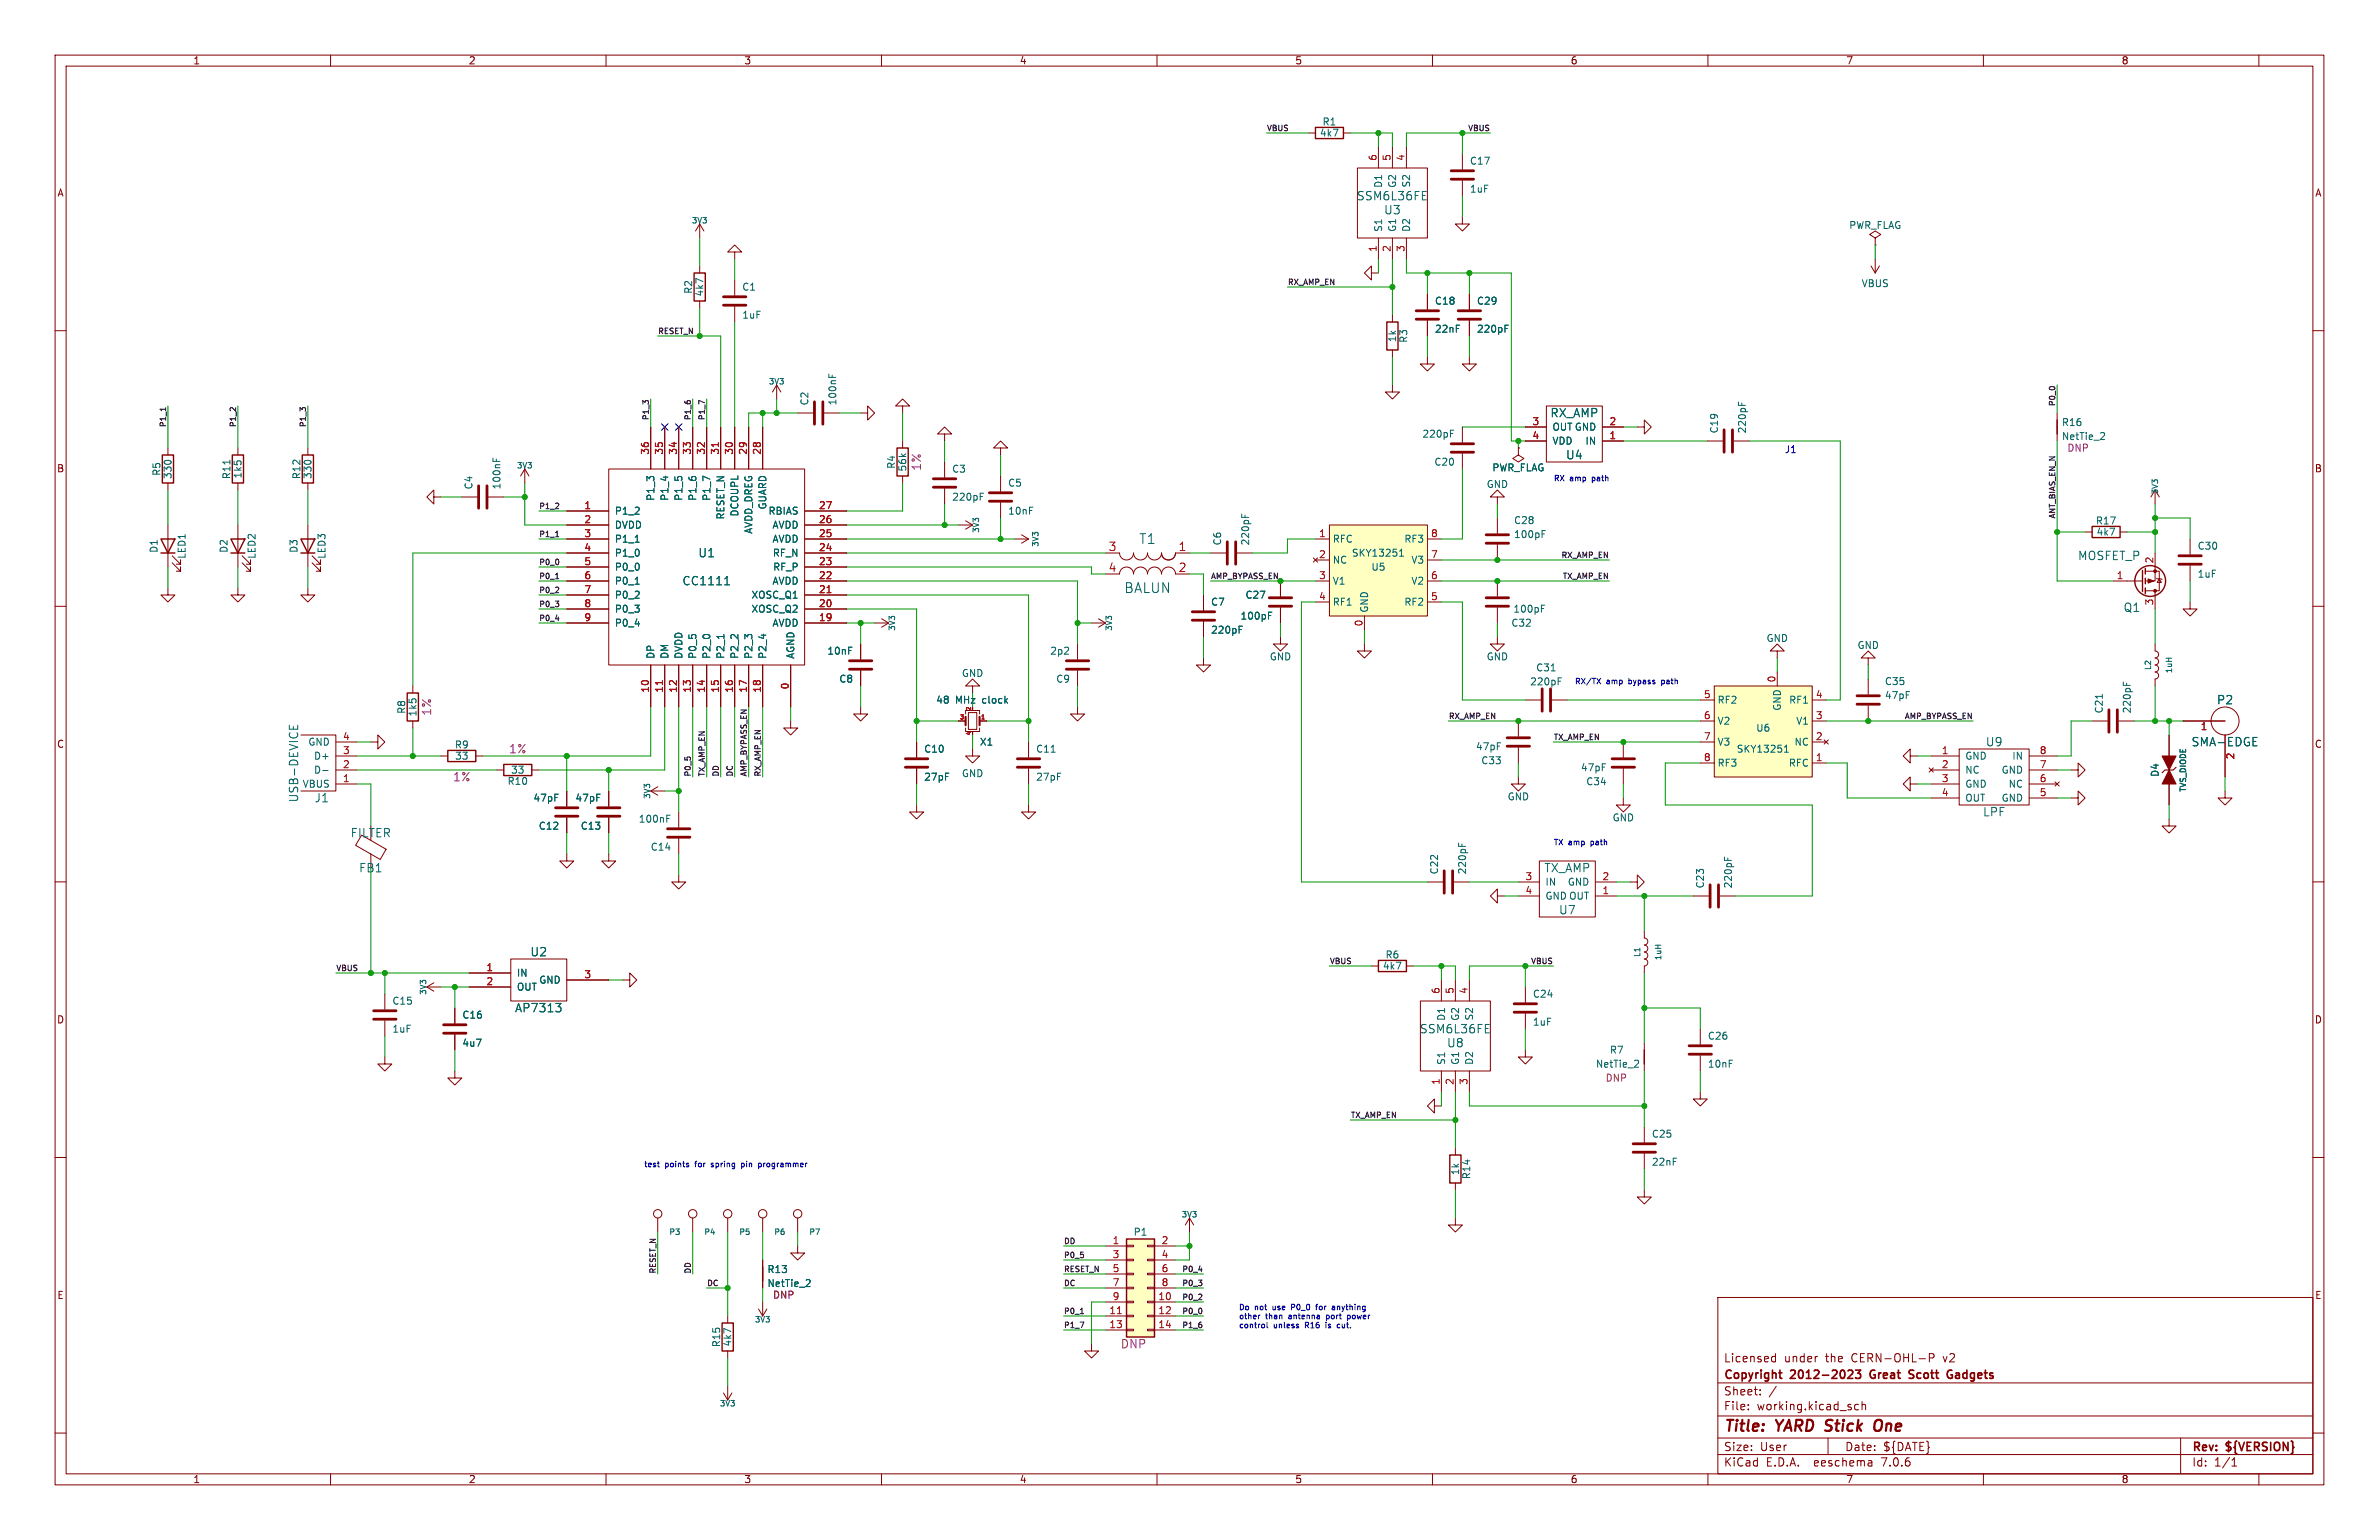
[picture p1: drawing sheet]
<svg xmlns="http://www.w3.org/2000/svg" width="432mm" height="279mm" viewBox="0 0 432 279" stroke-linecap="round" stroke-linejoin="round" font-family="sans-serif">
<defs><g id="words">
<g font-size="2.8" fill="#840000">
<text x="312.8" y="260.3">Title:</text>
<text x="322.5" y="260.3">YARD Stick</text>
<text x="341.9" y="260.3">One</text>
</g>
<g font-size="2.5" fill="#006464">
<text x="206.7" y="98.9">T1</text>
<text x="204" y="107.8">BALUN</text>
</g>
<g font-size="2.1" fill="#006464">
<text x="246.2" y="36.6">SSM6L36FE</text>
<text x="251.1" y="39.1">U3</text>
<text x="281.3" y="75.9">RX_AMP</text>
<text x="284.1" y="83.5">U4</text>
<text x="126.7" y="101.3">U1</text>
<text x="377.1" y="101.8">MOSFET_P</text>
<text x="123.8" y="106.4">CC1111</text>
<text x="385.4" y="111.2">Q1</text>
<text x="402.3" y="128">P2</text>
<text x="360.3" y="135.6">U9</text>
<text x="397.7" y="135.6">SMA-EDGE</text>
<text x="54.3" y="145.7" transform="rotate(-90 54.3 145.7)">USB-DEVICE</text>
<text x="57" y="145.8">J1</text>
<text x="359.8" y="148.3">LPF</text>
<text x="63.6" y="152.1">FILTER</text>
<text x="65.1" y="158.5">FB1</text>
<text x="280.2" y="158.5">TX_AMP</text>
<text x="282.9" y="166.1">U7</text>
<text x="96.2" y="173.7">U2</text>
<text x="93.4" y="183.9">AP7313</text>
<text x="257.6" y="187.7">SSM6L36FE</text>
<text x="262.6" y="190.2">U8</text>
</g>
<g font-size="2.1" fill="#840084">
<text x="167.4" y="85.5" transform="rotate(-90 167.4 85.5)">1%</text>
<text x="78.5" y="129.9" transform="rotate(-90 78.5 129.9)">1%</text>
<text x="92.3" y="136.9">1%</text>
<text x="82.1" y="142">1%</text>
<text x="203.3" y="244.8">DNP</text>
</g>
<g font-size="2.1" fill="#a90000">
<text x="201.1" y="100.1">3</text>
<text x="213.8" y="100.1">1</text>
<text x="201.1" y="103.9">4</text>
<text x="213.8" y="103.9">2</text>
</g>
<g font-size="2.1" fill="#840000">
<text x="312.8" y="250.6">Copyright</text>
<text x="312.8" y="247.4">Licensed</text>
<text x="323.8" y="247.4">under</text>
<text x="325.1" y="250.6">2012-2023</text>
<text x="331.4" y="247.4">the</text>
<text x="336.2" y="247.4">CERN-OHL-P</text>
<text x="340.1" y="250.6">Great</text>
<text x="347.8" y="250.6">Scott</text>
<text x="353" y="247.4">v2</text>
<text x="355.3" y="250.6">Gadgets</text>
<text x="312.8" y="256.1">File:</text>
<text x="312.8" y="253.4">Sheet:</text>
<text x="318.9" y="256.1">working.kicad_sch</text>
<text x="312.8" y="263.5">Size:</text>
<text x="319.5" y="263.5">User</text>
<text x="334.8" y="263.5">Date:</text>
<text x="341.8" y="263.5">${DATE}</text>
<text x="397.8" y="263.7">Rev:</text>
<text x="404.2" y="263.7">${VERSION}</text>
<text x="312.8" y="266.3">KiCad</text>
<text x="320.5" y="266.3">E.D.A.</text>
<text x="329.4" y="266.3">eeschema</text>
<text x="341.8" y="266.3">7.0.6</text>
<text x="397.8" y="266.3">Id:</text>
<text x="401.9" y="266.3">1/1</text>
</g>
<g font-size="1.8" fill="#840000">
<text x="35" y="11.9">1</text>
<text x="85" y="11.9">2</text>
<text x="135" y="11.9">3</text>
<text x="185" y="11.9">4</text>
<text x="235" y="11.9">5</text>
<text x="285" y="11.9">6</text>
<text x="335" y="11.9">7</text>
<text x="385" y="11.9">8</text>
<text x="10.3" y="35.9">A</text>
<text x="420.1" y="35.9">A</text>
<text x="10.3" y="85.9">B</text>
<text x="420.1" y="85.9">B</text>
<text x="10.3" y="135.9">C</text>
<text x="420.1" y="135.9">C</text>
<text x="10.3" y="185.9">D</text>
<text x="420.1" y="185.9">D</text>
<text x="10.3" y="235.9">E</text>
<text x="420.1" y="235.9">E</text>
<text x="35" y="269.3">1</text>
<text x="85" y="269.3">2</text>
<text x="135" y="269.3">3</text>
<text x="185" y="269.3">4</text>
<text x="235" y="269.3">5</text>
<text x="285" y="269.3">6</text>
<text x="335" y="269.3">7</text>
<text x="385" y="269.3">8</text>
</g>
<g font-size="1.8" fill="#006464">
<text x="240" y="23">R1</text>
<text x="239.5" y="25">4k7</text>
<text x="251.1" y="34.2" transform="rotate(-90 251.1 34.2)">D1</text>
<text x="253.6" y="34.2" transform="rotate(-90 253.6 34.2)">G2</text>
<text x="256.1" y="34.1" transform="rotate(-90 256.1 34.1)">S2</text>
<text x="266.7" y="30.1">C17</text>
<text x="266.7" y="35.2">1uF</text>
<text x="335.5" y="41.7">PWR_FLAG</text>
<text x="251.1" y="42.2" transform="rotate(-90 251.1 42.2)">S1</text>
<text x="253.6" y="42.2" transform="rotate(-90 253.6 42.2)">G1</text>
<text x="256.1" y="42.2" transform="rotate(-90 256.1 42.2)">D2</text>
<text x="125.8" y="53.4" transform="rotate(-90 125.8 53.4)">R2</text>
<text x="127.9" y="53.9" transform="rotate(-90 127.9 53.9)">4k7</text>
<text x="134.6" y="52.9">C1</text>
<text x="337.8" y="52.3">VBUS</text>
<text x="134.6" y="58">1uF</text>
<text x="260.4" y="55.5">C18</text>
<text x="268" y="55.5">C29</text>
<text x="253.6" y="62.2" transform="rotate(-90 253.6 62.2)">1k</text>
<text x="255.6" y="62.3" transform="rotate(-90 255.6 62.3)">R3</text>
<text x="260.4" y="60.6">22nF</text>
<text x="268" y="60.6">220pF</text>
<text x="146.9" y="73.7" transform="rotate(-90 146.9 73.7)">C2</text>
<text x="152" y="73.7" transform="rotate(-90 152 73.7)">100nF</text>
<text x="374.2" y="77.5">R16</text>
<text x="258.1" y="79.6">220pF</text>
<text x="281.7" y="78.3">OUT GND</text>
<text x="281.7" y="80.9">VDD</text>
<text x="287.7" y="80.9">IN</text>
<text x="312" y="78.7" transform="rotate(-90 312 78.7)">C19</text>
<text x="317.1" y="78.7" transform="rotate(-90 317.1 78.7)">220pF</text>
<text x="374.2" y="80">NetTie_2</text>
<text x="29.3" y="86.4" transform="rotate(-90 29.3 86.4)">R5</text>
<text x="31.3" y="87" transform="rotate(-90 31.3 87)">330</text>
<text x="42" y="87" transform="rotate(-90 42 87)">R11</text>
<text x="44" y="86.9" transform="rotate(-90 44 86.9)">1k5</text>
<text x="54.7" y="87" transform="rotate(-90 54.7 87)">R12</text>
<text x="56.7" y="87" transform="rotate(-90 56.7 87)">330</text>
<text x="86" y="88.9" transform="rotate(-90 86 88.9)">C4</text>
<text x="91" y="88.9" transform="rotate(-90 91 88.9)">100nF</text>
<text x="162.7" y="85.2" transform="rotate(-90 162.7 85.2)">R4</text>
<text x="164.7" y="85.6" transform="rotate(-90 164.7 85.6)">56k</text>
<text x="172.7" y="86">C3</text>
<text x="182.9" y="88.5">C5</text>
<text x="260.3" y="84.7">C20</text>
<text x="269.7" y="88.7">GND</text>
<text x="270.8" y="85.7">PWR_FLAG</text>
<text x="111.5" y="93.6">P1_2</text>
<text x="119" y="91" transform="rotate(-90 119 91)">P1_3</text>
<text x="121.5" y="91" transform="rotate(-90 121.5 91)">P1_4</text>
<text x="124.1" y="91" transform="rotate(-90 124.1 91)">P1_5</text>
<text x="126.6" y="91" transform="rotate(-90 126.6 91)">P1_6</text>
<text x="129.1" y="91" transform="rotate(-90 129.1 91)">P1_7</text>
<text x="131.7" y="94.4" transform="rotate(-90 131.7 94.4)">RESET_N</text>
<text x="134.2" y="93.8" transform="rotate(-90 134.2 93.8)">DCOUPL</text>
<text x="139.3" y="92.5" transform="rotate(-90 139.3 92.5)">GUARD</text>
<text x="139.4" y="93.6">RBIAS</text>
<text x="172.7" y="91">220pF</text>
<text x="182.9" y="93.6">10nF</text>
<text x="274.7" y="95.3">C28</text>
<text x="380.3" y="95.4">R17</text>
<text x="28.8" y="100.4" transform="rotate(-90 28.8 100.4)">D1</text>
<text x="33.9" y="101.5" transform="rotate(-90 33.9 101.5)">LED1</text>
<text x="41.5" y="100.4" transform="rotate(-90 41.5 100.4)">D2</text>
<text x="46.6" y="101.5" transform="rotate(-90 46.6 101.5)">LED2</text>
<text x="54.2" y="100.4" transform="rotate(-90 54.2 100.4)">D3</text>
<text x="59.3" y="101.5" transform="rotate(-90 59.3 101.5)">LED3</text>
<text x="111.5" y="96.1">DVDD</text>
<text x="111.5" y="98.7">P1_1</text>
<text x="111.5" y="101.2">P1_0</text>
<text x="136.8" y="97" transform="rotate(-90 136.8 97)">AVDD_DREG</text>
<text x="140.1" y="98.7">AVDD</text>
<text x="140.1" y="96.1">AVDD</text>
<text x="140.2" y="101.2">RF_N</text>
<text x="221.8" y="99.1" transform="rotate(-90 221.8 99.1)">C6</text>
<text x="226.9" y="99.1" transform="rotate(-90 226.9 99.1)">220pF</text>
<text x="241.8" y="98.7">RFC</text>
<text x="245.3" y="101.2">SKY13251</text>
<text x="254.8" y="98.7">RF3</text>
<text x="274.7" y="97.8">100pF</text>
<text x="380.4" y="97.4">4k7</text>
<text x="398.8" y="99.9">C30</text>
<text x="111.5" y="103.7">P0_0</text>
<text x="111.5" y="106.3">P0_1</text>
<text x="140.1" y="106.3">AVDD</text>
<text x="140.2" y="103.7">RF_P</text>
<text x="241.8" y="102.5">NC</text>
<text x="241.8" y="106.3">V1</text>
<text x="248.8" y="103.7">U5</text>
<text x="256.1" y="106.3">V2</text>
<text x="256.1" y="102.5">V3</text>
<text x="398.8" y="105">1uF</text>
<text x="111.5" y="108.8">P0_2</text>
<text x="111.5" y="111.4">P0_3</text>
<text x="111.5" y="113.9">P0_4</text>
<text x="136.3" y="111.4">XOSC_Q2</text>
<text x="136.3" y="108.8">XOSC_Q1</text>
<text x="140.1" y="113.9">AVDD</text>
<text x="219.7" y="110.1">C7</text>
<text x="225.1" y="112.6">100pF</text>
<text x="226" y="108.8">C27</text>
<text x="241.8" y="110.1">RF1</text>
<text x="248.5" y="111.3" transform="rotate(-90 248.5 111.3)">GND</text>
<text x="254.8" y="110.1">RF2</text>
<text x="274.2" y="113.9">C32</text>
<text x="274.6" y="111.4">100pF</text>
<text x="119" y="119.6" transform="rotate(-90 119 119.6)">DP</text>
<text x="121.5" y="119.6" transform="rotate(-90 121.5 119.6)">DM</text>
<text x="124.1" y="119.6" transform="rotate(-90 124.1 119.6)">DVDD</text>
<text x="126.6" y="119.6" transform="rotate(-90 126.6 119.6)">P0_5</text>
<text x="129.1" y="119.6" transform="rotate(-90 129.1 119.6)">P2_0</text>
<text x="131.7" y="119.6" transform="rotate(-90 131.7 119.6)">P2_1</text>
<text x="134.2" y="119.6" transform="rotate(-90 134.2 119.6)">P2_2</text>
<text x="136.8" y="119.6" transform="rotate(-90 136.8 119.6)">P2_3</text>
<text x="139.3" y="119.6" transform="rotate(-90 139.3 119.6)">P2_4</text>
<text x="144.4" y="119.6" transform="rotate(-90 144.4 119.6)">AGND</text>
<text x="150.1" y="119">10nF</text>
<text x="190.5" y="119">2p2</text>
<text x="219.7" y="115.2">220pF</text>
<text x="320.5" y="116.7">GND</text>
<text x="337.1" y="117.9">GND</text>
<text x="152.2" y="124.1">C8</text>
<text x="174.5" y="123">GND</text>
<text x="191.6" y="124.1">C9</text>
<text x="230.4" y="120">GND</text>
<text x="269.7" y="120">GND</text>
<text x="277.6" y="124.5">220pF</text>
<text x="278.7" y="122">C31</text>
<text x="342" y="124.5">C35</text>
<text x="73.8" y="129.6" transform="rotate(-90 73.8 129.6)">R8</text>
<text x="75.8" y="130.1" transform="rotate(-90 75.8 130.1)">1k5</text>
<text x="169.8" y="127.9">48</text>
<text x="173.4" y="127.9">MHz</text>
<text x="178.4" y="127.9">clock</text>
<text x="311.7" y="127.9">RF2</text>
<text x="311.7" y="131.7">V2</text>
<text x="323.4" y="129" transform="rotate(-90 323.4 129)">GND</text>
<text x="324.7" y="127.9">RF1</text>
<text x="325.9" y="131.7">V1</text>
<text x="342" y="127">47pF</text>
<text x="381.9" y="129.5" transform="rotate(-90 381.9 129.5)">C21</text>
<text x="386.9" y="129.5" transform="rotate(-90 386.9 129.5)">220pF</text>
<text x="55.9" y="135.5">GND</text>
<text x="82.5" y="136">R9</text>
<text x="167.6" y="136.8">C10</text>
<text x="177.8" y="135.5">X1</text>
<text x="188" y="136.8">C11</text>
<text x="267.8" y="136.3">47pF</text>
<text x="311.7" y="135.5">V3</text>
<text x="315.1" y="136.8">SKY13251</text>
<text x="318.7" y="132.9">U6</text>
<text x="325.6" y="135.5">NC</text>
<text x="54.8" y="143.1">VBUS</text>
<text x="56.9" y="140.6">D-</text>
<text x="56.9" y="138">D+</text>
<text x="82.5" y="138">33</text>
<text x="92" y="142.6">R10</text>
<text x="92.7" y="140.6">33</text>
<text x="167.6" y="141.8">27pF</text>
<text x="174.5" y="141.2">GND</text>
<text x="188" y="141.8">27pF</text>
<text x="268.8" y="138.9">C33</text>
<text x="286.8" y="140.1">47pF</text>
<text x="287.8" y="142.7">C34</text>
<text x="311.7" y="139.3">RF3</text>
<text x="324.6" y="139.3">RFC</text>
<text x="356.6" y="138">GND</text>
<text x="356.6" y="140.6">NC</text>
<text x="356.6" y="143.1">GND</text>
<text x="363.2" y="140.6">GND</text>
<text x="364.5" y="143.1">NC</text>
<text x="365.1" y="138">IN</text>
<text x="392" y="141" transform="rotate(-90 392 141)">D4</text>
<text x="96.7" y="145.6">47pF</text>
<text x="104.4" y="145.6">47pF</text>
<text x="115.8" y="149.5">100nF</text>
<text x="273.6" y="145.4">GND</text>
<text x="292.6" y="149.2">GND</text>
<text x="356.6" y="145.6">OUT</text>
<text x="363.2" y="145.6">GND</text>
<text x="97.7" y="150.7">C12</text>
<text x="105.3" y="150.7">C13</text>
<text x="118" y="154.5">C14</text>
<text x="261.2" y="158.7" transform="rotate(-90 261.2 158.7)">C22</text>
<text x="266.3" y="158.7" transform="rotate(-90 266.3 158.7)">220pF</text>
<text x="280.4" y="160.9">IN</text>
<text x="284.5" y="160.9">GND</text>
<text x="309.5" y="161.3" transform="rotate(-90 309.5 161.3)">C23</text>
<text x="314.6" y="161.3" transform="rotate(-90 314.6 161.3)">220pF</text>
<text x="280.4" y="163.4">GND OUT</text>
<text x="93.7" y="177.4">IN</text>
<text x="93.7" y="179.9">OUT</text>
<text x="97.8" y="178.7">GND</text>
<text x="250.9" y="176.1">4k7</text>
<text x="251.4" y="174.1">R6</text>
<text x="71.1" y="182.5">C15</text>
<text x="83.8" y="185">C16</text>
<text x="262.5" y="185.3" transform="rotate(-90 262.5 185.3)">D1</text>
<text x="265" y="185.3" transform="rotate(-90 265 185.3)">G2</text>
<text x="267.6" y="185.2" transform="rotate(-90 267.6 185.2)">S2</text>
<text x="278.1" y="181.2">C24</text>
<text x="71.1" y="187.6">1uF</text>
<text x="83.8" y="190.1">4u7</text>
<text x="278.1" y="186.3">1uF</text>
<text x="292.1" y="191.4">R7</text>
<text x="309.9" y="188.8">C26</text>
<text x="262.5" y="193.3" transform="rotate(-90 262.5 193.3)">S1</text>
<text x="265" y="193.3" transform="rotate(-90 265 193.3)">G1</text>
<text x="267.6" y="193.3" transform="rotate(-90 267.6 193.3)">D2</text>
<text x="289.6" y="193.9">NetTie_2</text>
<text x="309.9" y="193.9">10nF</text>
<text x="299.7" y="206.6">C25</text>
<text x="265" y="213.3" transform="rotate(-90 265 213.3)">1k</text>
<text x="267.1" y="214" transform="rotate(-90 267.1 214)">R14</text>
<text x="299.7" y="211.7">22nF</text>
<text x="205.7" y="224.4">P1</text>
<text x="139.2" y="233.7">NetTie_2</text>
<text x="139.2" y="231.2">R13</text>
<text x="130.9" y="244.5" transform="rotate(-90 130.9 244.5)">R15</text>
<text x="132.9" y="244.4" transform="rotate(-90 132.9 244.4)">4k7</text>
</g>
<g font-size="1.8" fill="#a90000">
<text x="249.9" y="29.3" transform="rotate(-90 249.9 29.3)">6</text>
<text x="252.5" y="29.3" transform="rotate(-90 252.5 29.3)">5</text>
<text x="255" y="29.3" transform="rotate(-90 255 29.3)">4</text>
<text x="249.9" y="45.8" transform="rotate(-90 249.9 45.8)">1</text>
<text x="252.5" y="45.8" transform="rotate(-90 252.5 45.8)">2</text>
<text x="255" y="45.8" transform="rotate(-90 255 45.8)">3</text>
<text x="278.1" y="77.2">3</text>
<text x="292" y="77.2">2</text>
<text x="117.9" y="82.6" transform="rotate(-90 117.9 82.6)">36</text>
<text x="120.4" y="82.6" transform="rotate(-90 120.4 82.6)">35</text>
<text x="122.9" y="82.6" transform="rotate(-90 122.9 82.6)">34</text>
<text x="125.5" y="82.6" transform="rotate(-90 125.5 82.6)">33</text>
<text x="128" y="82.6" transform="rotate(-90 128 82.6)">32</text>
<text x="130.6" y="82.6" transform="rotate(-90 130.6 82.6)">31</text>
<text x="133.1" y="82.6" transform="rotate(-90 133.1 82.6)">30</text>
<text x="135.6" y="82.6" transform="rotate(-90 135.6 82.6)">29</text>
<text x="138.2" y="82.6" transform="rotate(-90 138.2 82.6)">28</text>
<text x="278.1" y="79.8">4</text>
<text x="292" y="79.8">1</text>
<text x="106" y="92.5">1</text>
<text x="106" y="95">2</text>
<text x="148.5" y="95">26</text>
<text x="148.5" y="92.5">27</text>
<text x="106" y="97.5">3</text>
<text x="106" y="100.1">4</text>
<text x="148.5" y="100.1">24</text>
<text x="148.5" y="97.5">25</text>
<text x="239.3" y="97.5">1</text>
<text x="239.3" y="101.3">2</text>
<text x="259.6" y="101.3">7</text>
<text x="259.6" y="97.5">8</text>
<text x="106" y="102.6">5</text>
<text x="106" y="105.2">6</text>
<text x="106" y="107.7">7</text>
<text x="148.5" y="107.7">21</text>
<text x="148.5" y="105.2">22</text>
<text x="148.5" y="102.6">23</text>
<text x="239.3" y="105.2">3</text>
<text x="259.6" y="105.2">6</text>
<text x="384.1" y="105.2">1</text>
<text x="390.9" y="102.3" transform="rotate(-90 390.9 102.3)">2</text>
<text x="106" y="110.2">8</text>
<text x="106" y="112.8">9</text>
<text x="148.5" y="112.8">19</text>
<text x="148.5" y="110.2">20</text>
<text x="239.3" y="109">4</text>
<text x="247.4" y="113.7" transform="rotate(-90 247.4 113.7)">0</text>
<text x="259.6" y="109">5</text>
<text x="390.9" y="109.9" transform="rotate(-90 390.9 109.9)">3</text>
<text x="117.9" y="125.8" transform="rotate(-90 117.9 125.8)">10</text>
<text x="120.4" y="125.8" transform="rotate(-90 120.4 125.8)">11</text>
<text x="122.9" y="125.8" transform="rotate(-90 122.9 125.8)">12</text>
<text x="125.5" y="125.8" transform="rotate(-90 125.5 125.8)">13</text>
<text x="128" y="125.8" transform="rotate(-90 128 125.8)">14</text>
<text x="130.6" y="125.8" transform="rotate(-90 130.6 125.8)">15</text>
<text x="133.1" y="125.8" transform="rotate(-90 133.1 125.8)">16</text>
<text x="135.6" y="125.8" transform="rotate(-90 135.6 125.8)">17</text>
<text x="138.2" y="125.8" transform="rotate(-90 138.2 125.8)">18</text>
<text x="143.3" y="125.2" transform="rotate(-90 143.3 125.2)">0</text>
<text x="322.3" y="123.9" transform="rotate(-90 322.3 123.9)">0</text>
<text x="309.2" y="126.7">5</text>
<text x="309.2" y="130.6">6</text>
<text x="329.5" y="130.6">3</text>
<text x="329.5" y="126.7">4</text>
<text x="62.2" y="136.9">3</text>
<text x="62.2" y="134.4">4</text>
<text x="309.2" y="134.4">7</text>
<text x="329.5" y="134.4">2</text>
<text x="352.4" y="136.9">1</text>
<text x="370.1" y="136.9">8</text>
<text x="399.3" y="132.8">1</text>
<text x="405.8" y="137.9" transform="rotate(-90 405.8 137.9)">2</text>
<text x="62.2" y="142">1</text>
<text x="62.2" y="139.4">2</text>
<text x="309.2" y="138.2">8</text>
<text x="329.5" y="138.2">1</text>
<text x="352.4" y="139.4">2</text>
<text x="352.4" y="142">3</text>
<text x="370.1" y="142">6</text>
<text x="370.1" y="139.4">7</text>
<text x="352.4" y="144.5">4</text>
<text x="370.1" y="144.5">5</text>
<text x="276.8" y="159.8">3</text>
<text x="290.8" y="159.8">2</text>
<text x="276.8" y="162.3">4</text>
<text x="290.8" y="162.3">1</text>
<text x="88.2" y="176.3">1</text>
<text x="88.2" y="178.8">2</text>
<text x="106" y="177.5">3</text>
<text x="261.4" y="180.4" transform="rotate(-90 261.4 180.4)">6</text>
<text x="263.9" y="180.4" transform="rotate(-90 263.9 180.4)">5</text>
<text x="266.4" y="180.4" transform="rotate(-90 266.4 180.4)">4</text>
<text x="261.4" y="196.9" transform="rotate(-90 261.4 196.9)">1</text>
<text x="263.9" y="196.9" transform="rotate(-90 263.9 196.9)">2</text>
<text x="266.4" y="196.9" transform="rotate(-90 266.4 196.9)">3</text>
<text x="201.9" y="225.8">1</text>
<text x="210.7" y="225.8">2</text>
<text x="201.9" y="228.3">3</text>
<text x="201.9" y="230.9">5</text>
<text x="201.9" y="233.4">7</text>
<text x="210.7" y="228.3">4</text>
<text x="210.7" y="230.9">6</text>
<text x="210.7" y="233.4">8</text>
<text x="201.3" y="238.5">11</text>
<text x="201.9" y="236">9</text>
<text x="210.1" y="236">10</text>
<text x="210.1" y="238.5">12</text>
<text x="201.3" y="241">13</text>
<text x="210.1" y="241">14</text>
</g>
<text font-size="1.8" fill="#0000c2" x="323.8" y="82.3">J1</text>
<g font-size="1.8" fill="#840084">
<text x="375.2" y="82.1">DNP</text>
<text x="291.3" y="196.4">DNP</text>
<text x="140.2" y="235.8">DNP</text>
</g>
<g font-size="1.4" fill="#0f0f0f">
<text x="229.9" y="23.9">VBUS</text>
<text x="266.3" y="23.9">VBUS</text>
<text x="233.7" y="51.8">RX_AMP_EN</text>
<text x="119.4" y="60.7">RESET_N</text>
<text x="30.2" y="77.6" transform="rotate(-90 30.2 77.6)">P1_1</text>
<text x="42.9" y="77.6" transform="rotate(-90 42.9 77.6)">P1_2</text>
<text x="55.6" y="77.6" transform="rotate(-90 55.6 77.6)">P1_3</text>
<text x="117.8" y="76.4" transform="rotate(-90 117.8 76.4)">P1_3</text>
<text x="125.5" y="76.4" transform="rotate(-90 125.5 76.4)">P1_6</text>
<text x="128" y="76.4" transform="rotate(-90 128 76.4)">P1_7</text>
<text x="373.1" y="73.8" transform="rotate(-90 373.1 73.8)">P0_0</text>
<text x="97.8" y="92.4">P1_2</text>
<text x="373.1" y="94.2" transform="rotate(-90 373.1 94.2)">ANT_BIAS_EN_N</text>
<text x="97.8" y="97.5">P1_1</text>
<text x="283.3" y="101.3">RX_AMP_EN</text>
<text x="97.8" y="102.6">P0_0</text>
<text x="97.8" y="107.7">P0_2</text>
<text x="97.8" y="105.1">P0_1</text>
<text x="219.7" y="105.1">AMP_BYPASS_EN</text>
<text x="283.5" y="105.1">TX_AMP_EN</text>
<text x="97.8" y="110.2">P0_3</text>
<text x="97.8" y="112.8">P0_4</text>
<text x="262.9" y="130.5">RX_AMP_EN</text>
<text x="345.6" y="130.5">AMP_BYPASS_EN</text>
<text x="281.9" y="134.3">TX_AMP_EN</text>
<text x="125.5" y="141" transform="rotate(-90 125.5 141)">P0_5</text>
<text x="128" y="141" transform="rotate(-90 128 141)">TX_AMP_EN</text>
<text x="130.5" y="141" transform="rotate(-90 130.5 141)">DD</text>
<text x="133.1" y="141" transform="rotate(-90 133.1 141)">DC</text>
<text x="135.6" y="141" transform="rotate(-90 135.6 141)">AMP_BYPASS_EN</text>
<text x="138.2" y="141" transform="rotate(-90 138.2 141)">RX_AMP_EN</text>
<text x="61" y="176.3">VBUS</text>
<text x="241.3" y="175">VBUS</text>
<text x="277.8" y="175">VBUS</text>
<text x="245.1" y="202.9">TX_AMP_EN</text>
<text x="193" y="225.8">DD</text>
<text x="119.1" y="231.1" transform="rotate(-90 119.1 231.1)">RESET_N</text>
<text x="125.5" y="231.1" transform="rotate(-90 125.5 231.1)">DD</text>
<text x="128.3" y="233.4">DC</text>
<text x="193" y="233.4">DC</text>
<text x="193" y="230.9">RESET_N</text>
<text x="193" y="228.3">P0_5</text>
<text x="214.5" y="233.4">P0_3</text>
<text x="214.5" y="230.9">P0_4</text>
<text x="193" y="238.5">P0_1</text>
<text x="214.5" y="238.5">P0_0</text>
<text x="214.5" y="235.9">P0_2</text>
<text x="193" y="241">P1_7</text>
<text x="214.5" y="241">P1_6</text>
</g>
<g font-size="1.4" fill="#006464">
<text x="125.5" y="40.7">3V3</text>
<text x="139.4" y="70">3V3</text>
<text x="93.7" y="85.2">3V3</text>
<text x="391.9" y="89.8" transform="rotate(-90 391.9 89.8)">3V3</text>
<text x="177.9" y="96.8" transform="rotate(-90 177.9 96.8)">3V3</text>
<text x="188.7" y="99.3" transform="rotate(-90 188.7 99.3)">3V3</text>
<text x="162.7" y="114.6" transform="rotate(-90 162.7 114.6)">3V3</text>
<text x="202" y="114.6" transform="rotate(-90 202 114.6)">3V3</text>
<text x="390.6" y="121.7" transform="rotate(-90 390.6 121.7)">L2</text>
<text x="394.4" y="122.3" transform="rotate(-90 394.4 122.3)">1uH</text>
<text x="397" y="143.8" transform="rotate(-90 397 143.8)">TVS_DIODE</text>
<text x="118.2" y="145" transform="rotate(-90 118.2 145)">3V3</text>
<text x="297.9" y="173.7" transform="rotate(-90 297.9 173.7)">L1</text>
<text x="301.7" y="174.3" transform="rotate(-90 301.7 174.3)">1uH</text>
<text x="77.6" y="180.6" transform="rotate(-90 77.6 180.6)">3V3</text>
<text x="214.4" y="221.1">3V3</text>
<text x="121.4" y="224.3">P3</text>
<text x="127.7" y="224.3">P4</text>
<text x="134.1" y="224.3">P5</text>
<text x="140.4" y="224.3">P6</text>
<text x="146.8" y="224.3">P7</text>
<text x="136.9" y="240.1">3V3</text>
<text x="130.5" y="255.4">3V3</text>
</g>
<g font-size="1.4" fill="#0000c2">
<text x="281.9" y="87.4">RX</text>
<text x="285" y="87.4">amp</text>
<text x="289.2" y="87.4">path</text>
<text x="285.7" y="124.2">RX/TX</text>
<text x="291.5" y="124.2">amp</text>
<text x="295.8" y="124.2">bypass</text>
<text x="302" y="124.2">path</text>
<text x="281.9" y="153.4">TX amp</text>
<text x="288.9" y="153.4">path</text>
<text x="116.8" y="211.8">test</text>
<text x="120.7" y="211.8">points</text>
<text x="126.4" y="211.8">for</text>
<text x="129.6" y="211.8">spring</text>
<text x="135.3" y="211.8">pin</text>
<text x="138.6" y="211.8">programmer</text>
<text x="224.8" y="237.8">Do</text>
<text x="224.8" y="239.4">other</text>
<text x="227.8" y="237.8">not</text>
<text x="229.7" y="239.4">than</text>
<text x="231.2" y="237.8">use</text>
<text x="234.1" y="239.4">antenna</text>
<text x="234.8" y="237.8">P0_0</text>
<text x="239.6" y="237.8">for</text>
<text x="241.2" y="239.4">port</text>
<text x="242.8" y="237.8">anything</text>
<text x="245.3" y="239.4">power</text>
<text x="224.8" y="241.1">control</text>
<text x="231.2" y="241.1">unless</text>
<text x="237.1" y="241.1">R16</text>
<text x="241.1" y="241.1">is</text>
<text x="243.4" y="241.1">cut.</text>
</g>
<g font-size="1.1" fill="#a90000">
<text x="174.1" y="130.6">3</text>
<text x="176.3" y="129.1" transform="rotate(-90 176.3 129.1)">2</text>
<text x="177.9" y="130.6">1</text>
<text x="176.3" y="133.5" transform="rotate(-90 176.3 133.5)">4</text>
</g>
</g></defs>
<g fill="none" stroke="#840000" stroke-width=".18">
<path d="M10 10h411.8v259.4h-411.8zM12 12h407.8v255.4h-407.8zM60 10v2M110 10v2M160 10v2M210 10v2M260 10v2M310 10v2M360 10v2M410 10v2M237.5 24.1h1.3M243.8 24.1h1.3"/>
<path d="M246.4 30.5h12.7v12.7h-12.7zM250.2 26.7v3.8M252.7 26.7v3.8M255.3 26.7v3.8M265.4 39.4v1.2h1.3l-1.3 1.3-1.2-1.3h1.2M265.4 27.9v2.8M265.4 32.8v2.8M10 60h2M127 40.6v2.6M127 48.3v1.2M127 54.6v1.3M127 40.6l-.8 1.3"/>
<path d="M127 40.6l.8 1.3M133.3 45.7h1.3l-1.3-1.2-1.2 1.2h1.2v1.3M133.3 50.8v2.8M133.3 55.6v2.8M248.9 49.5v-1.2l-1.3 1.2 1.3 1.3v-1.3h1.3M250.2 43.2v3.8M252.7 43.2v3.8M252.7 57.2v1.2M255.3 43.2v3.8M259.1 53.3v2.8M259.1 58.2v2.8M266.7 53.3v2.8"/>
<path d="M266.7 58.2v2.8M339.6 48.3l.8 1.2M340.4 43.2l1-.7-1-.6-1.1 .6 1.1 .7v1.3M340.4 44.5h.1M340.4 47v2.5M341.1 48.3l-.7 1.2M419.8 60h2M118.1 77.5v7.6M120.6 77.5v7.6M123.2 77.5v7.6M125.7 77.5v7.6M128.3 77.5v7.6"/>
<path d="M130.8 77.5v7.6M133.3 77.5v7.6M135.9 77.5v7.6M138.4 77.5v7.6M141 69.9l-.8 1.2M141 69.9v2.5M141 69.9l.7 1.2M144.8 74.9h2.8M149.6 74.9h2.8M156.2 74.9h1.3v-1.2l1.2 1.2-1.2 1.3v-1.3M163.8 73.7h1.3l-1.3-1.3-1.2 1.3h1.2v1.2M171.4 78.7h1.3l-1.3-1.2-1.2 1.2h1.2v1.3"/>
<path d="M252.7 69.9v1.2h1.3l-1.3 1.3-1.2-1.3h1.2M252.7 63.5v1.3M259.1 64.8v1.2h1.2l-1.2 1.3-1.3-1.3h1.3M265.4 77.5v2.8M266.7 64.8v1.2h1.3l-1.3 1.3-1.3-1.3h1.3M276.9 77.5h3.8M280.7 73.7h10.1v10.1h-10.1zM290.8 77.5h3.8M297.2 77.5h1.2v-1.3l1.3 1.3-1.3 1.2v-1.2M373.4 74.9v5.1M30.5 81.3v1.3M30.5 87.6v1.3"/>
<path d="M30.5 95.3v7.6M43.2 81.3v1.3M43.2 87.6v1.3M43.2 95.3v7.6M55.9 81.3v1.3M55.9 87.6v1.3M55.9 95.3v7.6M78.7 90.2v-1.3l-1.2 1.3 1.2 1.2v-1.2h1.3M83.8 90.2h2.8M88.6 90.2h2.8M95.2 85.1l-.7 1.3M95.2 85.1v2.5"/>
<path d="M95.2 85.1l.8 1.3M102.9 95.3h7.6M102.9 97.8h7.6M102.9 92.7h7.6M110.5 85.1h35.5v35.6h-35.5zM146 95.3h7.7M146 97.8h7.7M146 92.7h7.7M163.8 80v1.3M163.8 86.4v1.2M171.4 83.8v2.8M171.4 88.6v2.8"/>
<path d="M174 95.3h2.5M175.3 94.5l1.2 .8M176.5 95.3l-1.2 .7M181.6 81.3h1.3l-1.3-1.3-1.3 1.3h1.3v1.3M181.6 86.4v2.8M181.6 91.2v2.8M184.1 97.8h2.6M185.4 97l1.3 .8M186.7 97.8l-1.3 .8M237.5 90.2h.1M238.8 97.8h2.5M241.3 95.3h17.8v16.5h-17.8z"/>
<path d="M246.4 97.8h.1M259.1 97.8h2.5M265.4 82.3v2.8M271.8 90.2h1.2l-1.2-1.3-1.3 1.3h1.3v1.2M271.8 94v2.8M271.8 98.8v2.8M275.6 81.3v1.3l1 .6-1 .6-1-.6 1-.6M275.6 81.3h.1M276.9 80h3.8M290.8 80h3.8M309.9 80h2.8M314.7 80h2.8"/>
<path d="M378.5 96.5h1.2M384.8 96.5h1.3M391.2 88.9v2.5M397.5 97.8v2.8M10 110h2M30.5 106.7v1.3h1.2l-1.2 1.2-1.3-1.2h1.3M31.2 102.1l1.6 1.5v-.7v.7h-.8M31.2 100.8l1.6 1.6v-.8v.8h-.8M43.2 106.7v1.3h1.2l-1.2 1.2-1.3-1.2h1.3M43.9 102.1l1.6 1.5v-.7v.7h-.8M43.9 100.8l1.6 1.6v-.8v.8h-.8M55.9 106.7v1.3h1.2l-1.2 1.2-1.3-1.2h1.3"/>
<path d="M56.6 102.1l1.6 1.5v-.7v.7h-.8M56.6 100.8l1.6 1.6v-.8v.8h-.8M102.9 113h7.6M102.9 100.3h7.6M102.9 105.4h7.6M102.9 110.5h7.6M102.9 108h7.6M102.9 102.9h7.6M146 113h7.7M146 100.3h7.7M146 105.4h7.7M146 110.5h7.7"/>
<path d="M146 108h7.7M146 102.9h7.7M156.2 116.8v2.8M158.7 113h2.6M160 112.3l1.3 .7M161.3 113l-1.3 .8M195.6 116.8v2.8M198.1 113h2.6M199.4 112.3l1.3 .7M200.7 100.3h2.5a1.27 1.27 0 0 0 1.3 1.3 1.27 1.27 0 0 0 1.2-1.3 1.27 1.27 0 0 0 1.3 1.3 1.27 1.27 0 0 0 1.3-1.3 1.27 1.27 0 0 0 1.2 1.3 1.27 1.27 0 0 0 1.3-1.3 1.27 1.27 0 0 0 1.3 1.3 1.27 1.27 0 0 0 1.3-1.3h2.5M200.7 104.1h2.5a1.27 1.27 0 0 1 1.3-1.2 1.27 1.27 0 0 1 1.2 1.2 1.27 1.27 0 0 1 1.3-1.2 1.27 1.27 0 0 1 1.3 1.2 1.27 1.27 0 0 1 1.2-1.2 1.27 1.27 0 0 1 1.3 1.2 1.27 1.27 0 0 1 1.3-1.2 1.27 1.27 0 0 1 1.3 1.2h2.5M200.7 113l-1.3 .8"/>
<path d="M218.4 119.4v1.3h1.3l-1.3 1.2-1.2-1.2h1.2M218.4 108v2.7M218.4 112.8v2.8M219.7 100.3h2.8M224.5 100.3h2.8M232.4 115.6v1.2h1.3l-1.3 1.3-1.3-1.3h1.3M232.4 105.4v2.8M232.4 110.2v2.8M238.4 101.2l.7 .8M238.8 105.4h2.5M238.8 101.6h2.5M238.8 109.2h2.5"/>
<path d="M239.1 101.2l-.7 .8M247.6 116.8v1.3h1.3l-1.3 1.3-1.2-1.3h1.2M247.6 111.8v2.5M259.1 105.4h2.5M259.1 101.6h2.5M259.1 109.2h2.5M271.8 115.6v1.2h1.2l-1.2 1.3-1.3-1.3h1.3M271.8 105.4v2.8M271.8 110.2v2.8M322.6 118.1h1.2l-1.2-1.3-1.3 1.3h1.3v1.3M339.1 119.4h1.3l-1.3-1.3-1.3 1.3h1.3v1.3M383.5 105.4h5.4"/>
<path d="M389.4 103.6h2.5v3.6h-2.5M391.2 100.3v5.1h-1.8M391.2 116.8v1.3a.64 .64 0 0 1 .6 .6 .64 .64 0 0 1-.6 .7 .64 .64 0 0 1 .6 .6 .64 .64 0 0 1-.6 .7 .64 .64 0 0 1 .6 .6 .64 .64 0 0 1-.6 .6 .64 .64 0 0 1 .6 .7 .64 .64 0 0 1-.6 .6v1.3M391.2 107.2v3.3M391.4 104.9l.1 .1h.8l.1 .2M391.9 105l.4 .7h-.8zM397.5 109.2v1.3h1.3l-1.3 1.3-1.3-1.3h1.3M397.5 102.6v2.8M419.8 110h2M54.6 133.4h6.4v10.1h-6.4M61 139.7h3.8M61 137.2h3.8"/>
<path d="M61 134.6h3.8M67.3 134.6h1.3v-1.2l1.2 1.2-1.2 1.3v-1.3M74.9 124.5v1.2M74.9 130.8v1.3M80 137.2h1.3M86.4 137.2h1.2M90.2 139.7h1.2M96.5 139.7h1.3M118.1 120.7v7.6M120.6 120.7v7.6M123.2 120.7v7.6M125.7 120.7v7.6"/>
<path d="M128.3 120.7v7.6M130.8 120.7v7.6M133.3 120.7v7.6M135.9 120.7v7.6M138.4 120.7v7.6M143.5 130.8v1.3h1.3l-1.3 1.3-1.3-1.3h1.3M143.5 120.7v7.6M156.2 128.3v1.2h1.3l-1.3 1.3-1.3-1.3h1.3M156.2 121.7v2.8M166.4 134.6v2.8M166.4 139.4v2.8M174 130.8h1.3"/>
<path d="M175.3 129.5v-.6h2.5v.6M175.3 132.1v.6h2.5v-.6M175.8 129.3h1.5v3h-1.5zM176.5 124.5h1.3l-1.3-1.3-1.2 1.3h1.2v1.2M176.5 135.9v1.3h1.3l-1.3 1.2-1.2-1.2h1.2M177.8 130.8h1.3M186.7 134.6v2.8M186.7 139.4v2.8M195.6 128.3v1.2h1.2l-1.2 1.3-1.3-1.3h1.3M195.6 121.7v2.8M275.6 130.8v2.8M275.6 135.6v2.8"/>
<path d="M276.9 127h2.8M281.7 127h2.8M294.6 134.6v2.8M294.6 139.4v2.8M308.6 134.6h2.5M308.6 130.8h2.5M308.6 127h2.5M308.6 138.4h2.5M311.1 124.5h17.8v16.5h-17.8zM322.6 121.9v2.6M323.8 138.4h.1M328.9 134.6h2.6"/>
<path d="M328.9 130.8h2.6M328.9 127h2.6M328.9 138.4h2.6M331.1 134.2l.8 .8M331.9 134.2l-.8 .8M339.1 123.2v2.8M339.1 128v2.8M346.7 137.2v-1.3l-1.3 1.3 1.3 1.2v-1.2h1.3M350.1 139.3l.8 .8M350.5 139.7h5.1M350.5 137.2h5.1M350.9 139.3l-.8 .8"/>
<path d="M355.6 135.9h12.7v10.2h-12.7zM368.3 139.7h5.1M368.3 137.2h5.1M375.9 139.7h1.3v-1.3l1.3 1.3-1.3 1.3v-1.3M379.7 130.8h2.8M384.6 130.8h2.7M393.7 133.4v3.8M396.2 130.8h7.7M403.9 133.4v7.6M10 160h2M61 142.2h3.8M65.6 151.5l4.5 2.6-1.1 1.8-4.5-2.5z"/>
<path d="M67.3 154.9v2.6M102.9 154.9v1.3h1.2l-1.2 1.3-1.3-1.3h1.3M102.9 143.5v2.8M102.9 148.3v2.8M110.5 154.9v1.3h1.3l-1.3 1.3-1.3-1.3h1.3M110.5 143.5v2.8M110.5 148.3v2.8M118.1 143.5l1.3 .8M118.1 143.5h2.5M119.4 142.7l-1.3 .8M123.2 158.8v1.2h1.3l-1.3 1.3-1.3-1.3h1.3M123.2 147.3v2.8"/>
<path d="M123.2 152.1v2.8M166.4 146.1v1.2h1.2l-1.2 1.3-1.3-1.3h1.3M186.7 146.1v1.2h1.3l-1.3 1.3-1.3-1.3h1.3M275.6 141v1.2h1.3l-1.3 1.3-1.3-1.3h1.3M279.4 156.2h10.2v10.2h-10.2zM294.6 144.8v1.3h1.3l-1.3 1.2-1.2-1.2h1.2M332.7 146.1h.1M346.7 142.2v-1.2l-1.3 1.2 1.3 1.3v-1.3h1.3M350.5 142.2h5.1M350.5 144.8h5.1M368.3 142.2h5.1M368.3 144.8h5.1"/>
<path d="M373 141.9l.8 .7M373.8 141.9l-.8 .7M375.9 144.8h1.3v-1.3l1.3 1.3-1.3 1.3v-1.3M393.7 148.6v1.3h1.3l-1.3 1.2-1.3-1.2h1.3M393.7 142.2v3.9M403.9 143.5v1.3h1.2l-1.2 1.3-1.3-1.3h1.3M419.8 160h2M77.5 179.1h2.5M77.5 179.1l1.2 .7M78.7 178.3l-1.2 .8M85.1 176.5h7.6M85.1 179.1h7.6"/>
<path d="M92.7 174h10.2v7.6h-10.2zM102.9 177.8h7.6M113 177.8h1.3v-1.3l1.3 1.3-1.3 1.3v-1.3M248.9 175.3h1.3M255.3 175.3h1.2M259.1 160h2.8M261.6 177.8v3.8M263.9 160h2.8M264.2 177.8v3.8M266.7 177.8v3.8M271.8 162.6v-1.3l-1.3 1.3 1.3 1.2v-1.2h1.2M275.6 160h3.8"/>
<path d="M275.6 162.6h3.8M276.9 179.1v2.8M289.6 160h3.8M289.6 162.6h3.8M295.9 160h1.3v-1.2l1.2 1.2-1.2 1.3v-1.3M298.4 168.9v1.3a.64 .64 0 0 1 .7 .6 .64 .64 0 0 1-.7 .7 .64 .64 0 0 1 .7 .6 .64 .64 0 0 1-.7 .6 .64 .64 0 0 1 .7 .7 .64 .64 0 0 1-.7 .6 .64 .64 0 0 1 .7 .6 .64 .64 0 0 1-.7 .7v1.2M307.3 162.6h2.8M312.2 162.6h2.8M69.8 191.8v1.2h1.3l-1.3 1.3-1.2-1.3h1.2M69.8 180.3v2.8M69.8 185.2v2.8M82.5 194.3v1.3h1.3l-1.3 1.3-1.2-1.3h1.2"/>
<path d="M82.5 182.9v2.8M82.5 187.7v2.8M257.8 181.6h12.7v12.7h-12.7zM261.6 194.3v3.8M264.2 194.3v3.8M266.7 194.3v3.8M276.9 190.5v1.3h1.2l-1.2 1.2-1.3-1.2h1.3M276.9 183.9v2.8M298.4 189.2v5.1M308.6 198.1v1.3h1.3l-1.3 1.3-1.3-1.3h1.3M308.6 186.7v2.8M308.6 191.5v2.8"/>
<path d="M10 210h2M260.3 200.7v-1.3l-1.2 1.3 1.2 1.2v-1.2h1.3M264.2 208.3v1.3M264.2 214.6v1.3M298.4 215.9v1.3h1.3l-1.3 1.2-1.2-1.2h1.2M298.4 204.5v2.8M298.4 209.3v2.8M419.8 210h2M119.4 221v2.5M125.7 221v2.5M132.1 221v2.5M132.1 238.8v1.2"/>
<path d="M137.7 237.5l.7 1.3M138.4 221v2.5M138.4 228.6v5.1M138.4 236.2v2.6M139.2 237.5l-.8 1.3M144.8 226.1v1.2h1.2l-1.2 1.3-1.3-1.3h1.3M144.8 221v2.5M200.7 226.1h3.8M200.7 236.2h3.8M200.7 238.8h3.8M200.7 228.6h3.8M200.7 231.1h3.8"/>
<path d="M200.7 233.7h3.8M204.5 238.6h1.2v.3h-1.2zM204.5 236.1h1.2v.2h-1.2zM204.5 233.6h1.2v.2h-1.2zM204.5 231h1.2v.3h-1.2zM204.5 228.5h1.2v.2h-1.2zM204.5 225.9h1.2v.3h-1.2zM208.3 238.6h1.2v.3h-1.2zM208.3 236.1h1.2v.2h-1.2zM208.3 233.6h1.2v.2h-1.2zM208.3 231h1.2v.3h-1.2zM208.3 228.5h1.2v.2h-1.2z"/>
<path d="M208.3 225.9h1.2v.3h-1.2zM209.5 226.1h3.9M209.5 236.2h3.9M209.5 238.8h3.9M209.5 228.6h3.9M209.5 231.1h3.9M209.5 233.7h3.9M215.9 221l-.8 1.3M215.9 221v2.5M215.9 221l.8 1.3M264.2 221v1.3h1.2l-1.2 1.2-1.3-1.2h1.3M311.8 235.4h108v32h-108z"/>
<path d="M10 260h2M131.3 252.7l.8 1.3M132.1 245.1v1.3M132.1 251.5v2.5M132.8 252.7l-.7 1.3M198.1 243.8v1.3h1.3l-1.3 1.3-1.3-1.3h1.3M200.7 241.3h3.8M204.5 241.2h1.2v.2h-1.2zM208.3 241.2h1.2v.2h-1.2zM209.5 241.3h3.9M311.8 256.9h108M311.8 250.9h108"/>
<path d="M317.3 255.6v.2M317.3 254.9v.1M319.5 252.9v.2M319.5 252.2v.1M321.7 247h.6M321.7 246.2h.6M322.3 245.6v1.5M322.4 251.5l-1.3 1.9M329.8 246.1h.1M337.3 254.9l-.4-.1-.3 .3v.4l.2 .2h.5M338 254.9l.2-.1 .3 .1 .1 .9M338 254.3v1.5"/>
<path d="M350.2 246.4l.7-.1 .1-.2v-.4l-.2-.1h-.6v1.5M419.8 260h2M60 267.4v2M110 267.4v2M160 267.4v2M210 267.4v2M260 267.4v2M310 267.4v2M311.8 263.9h108M311.8 260.9h108M331.8 260.9v3M339.7 265.1l.1 .9"/>
<path d="M339.8 265.9l-.2 .1M339.8 265.3l-.2 .1M360 267.4v2M395.8 260.9v6.5M405.1 266h.9M405.4 264.7l-.3 .2M405.5 264.5v1.5M410 267.4v2"/>
<circle cx="403.9" cy="130.8" r="2.54"/>
<circle cx="119.4" cy="220.2" r=".76"/>
<circle cx="125.7" cy="220.2" r=".76"/>
<circle cx="132.1" cy="220.2" r=".76"/>
<circle cx="138.4" cy="220.2" r=".76"/>
<circle cx="144.8" cy="220.2" r=".76"/>
</g>
<path d="M341.2 257.6a.77 .77 0 0 0-.9 .7l-.1 .6 .2 .6a.72 .72 0 0 0 1-.2" fill="none" stroke="#840000" stroke-width=".4"/>
<path d="M322.9 249.1h.5M323.3 250.1h.1M335.6 248.6h.5l.2 .4-.9 1.1h.9M336.8 248.6h.9l-.5 .5 .4 .2v.6l-.2 .2h-.4l-.2-.2M339.6 248.8l-.2 .4 .2 .7M346.5 250h.7M347.4 248.6h-.6l-.3 .3 .1 .3 .6 .2M353.7 248.6h.6M354.1 249.4h.3v.5l-.3 .2-.4-.1" fill="none" stroke="#840000" stroke-width=".3"/>
<g fill="none" stroke="#840000" stroke-width=".51">
<path d="M263.4 32.5h4.1M263.4 31h4.1M131.3 55.4h4.1M131.3 53.8h4.1M257 57.9h4.1M257 56.4h4.1M264.7 57.9h4M264.7 56.4h4M147.8 72.9v4.1M149.4 72.9v4.1M312.9 78v4M314.5 78v4"/>
<path d="M86.9 88.1v4.1M88.4 88.1v4.1M169.4 88.4h4.1M169.4 86.9h4.1M179.6 90.9h4M179.6 89.4h4M222.8 98.3v4.1M224.3 98.3v4.1M263.4 80.5h4.1M263.4 82h4.1M269.7 98.6h4.1M269.7 97h4.1"/>
<path d="M154.2 119.9h4M193.5 119.9h4.1M216.4 112.5h4.1M216.4 111h4.1M230.4 108.5h4M230.4 110h4M269.7 108.5h4.1M269.7 110h4.1M395.5 102.4h4M395.5 100.8h4M154.2 121.4h4M164.3 139.2h4.1"/>
<path d="M164.3 137.7h4.1M184.7 139.2h4M184.7 137.7h4M193.5 121.4h4.1M273.6 133.9h4M273.6 135.4h4M279.9 125v4M281.4 125v4M292.6 139.2h4.1M292.6 137.7h4.1M337.1 127.8h4M337.1 126.2h4"/>
<path d="M382.8 128.8v4M384.3 128.8v4M100.8 146.6h4.1M100.8 148.1h4.1M108.5 146.6h4M108.5 148.1h4M121.2 150.4h4M121.2 151.9h4M262.1 158v4.1M263.7 158v4.1M310.4 160.5v4.1M311.9 160.5v4.1"/>
<path d="M67.8 184.9h4.1M67.8 183.4h4.1M80.5 187.5h4.1M80.5 185.9h4.1M274.8 183.6h4.1M274.8 182.1h4.1M306.6 191.3h4M306.6 189.7h4M296.4 209h4.1M296.4 207.5h4.1"/>
</g>
<g fill="none" stroke="#840000" stroke-width=".25">
<path d="M238.8 23.1h5v2h-5zM126 49.5h2v5.1h-2zM251.7 58.4h2v5.1h-2zM373.4 76.2v2.5M29.2 97.8h2.5l-1.2 2.5zM29.5 82.6h2v5h-2zM41.9 97.8h2.5l-1.2 2.5zM42.2 82.6h2v5h-2zM54.6 97.8h2.5l-1.2 2.5zM54.9 82.6h2v5h-2zM162.8 81.3h2v5.1h-2zM379.7 95.5h5.1v2h-5.1z"/>
<path d="M29.2 100.3h2.5M41.9 100.3h2.5M54.6 100.3h2.5M388.9 103.5v3.8M389.4 103.1v1M389.4 104.9v1M389.4 106.7v1M73.9 125.7h2v5.1h-2zM81.3 136.1h5.1v2.1h-5.1zM91.4 138.7h5.1v2h-5.1zM250.2 174.2h5.1v2.1h-5.1zM298.4 190.5v2.5"/>
<path d="M263.1 209.6h2.1v5h-2.1zM138.4 229.9v2.5M204.5 224.8h5v17.8h-5zM131.1 240h2v5.1h-2z"/>
<circle cx="390.3" cy="105.4" r="2.79"/>
</g>
<g fill="none" stroke="#006464" stroke-width=".18">
<path d="M258.2 36.3h.7M258.2 34.7h.7M273.2 59.6h.4M273.2 59h.6M150.4 67.9v.6M151 68v.5M263.3 78.7h.4M263.3 78h.6M315.5 72.9v.6M316.1 73.1v.4M381.8 78.5l.2 .2-.1 .3-.7 .8h.8M41.7 83.5v.7"/>
<path d="M89.5 83.1v.6M90.1 83.3v.4M115.3 98.4h.7M177.9 90.1h.4M177.9 89.5h.6M225.4 93.3v.6M226 93.4v.5M279.9 96.9h.4M279.9 96.3h.6M115.3 106h.7M131.4 115.1v.7M131.5 106.1h.9"/>
<path d="M131.8 104.8l.2-.2v1.5M224.9 114.2h.4M224.9 113.6h.6M230.2 111.7h.5M230.2 111.1h.6M254 100.9h.8M254 100l.4-.4v1.3M279.8 110.4h.4M279.8 109.8h.6M52.5 131.6v.7M53.2 131.8v.5M54 131.6v.7"/>
<path d="M58.6 139.8h.9M190.8 136.5h.7M281.5 121.7h.8M282.8 123.6h.4M282.8 123h.6M323.9 136.5h.7M323.9 135.6l.3-.4v1.3M381.6 126v.7M385.4 123.7v.6M386 123.9v.4M408.9 135.3h.8M408.9 133.8h.8"/>
<path d="M121 148.5h.4M121 147.9h.6M264.7 153v.6M265.3 153.1v.5M313 155.5v.6M313.6 155.7v.4M100.9 182.1h.9l-.5 .5M101.5 182.6l.3 .3v.4l-.3 .3M269.6 187.4h.7M269.6 185.9h.7M297.2 192.3l.2 .3v.3l-.8 .7h.8M146.8 232.2l.2 .2v.3l-.7 .7h.7"/>
</g>
<g fill="#840000" stroke="#840000" stroke-width=".18">
<path d="M389.9 105l1 .4-1 .4z"/>
<path d="M393.7 139.7l1.3 2.5h-2.6z"/>
<path d="M392.4 137.2h2.6l-1.3 2.5z"/>
<circle cx="391.2" cy="103.6" r=".25"/>
<circle cx="391.2" cy="107.2" r=".25"/>
</g>
<path d="M175.3 130v1.6M177.8 130v1.6" fill="none" stroke="#840000" stroke-width=".38"/>
<path d="M130.4 80.3v.7M150.1 107.5h.7M120.2 123.5v.7M202.8 238.3h.7" fill="none" stroke="#a90000" stroke-width=".18"/>
<g fill="#ffffc2" stroke="#ffffc2" stroke-width=".18">
<path d="M204.5 224.8h5v17.8h-5z"/>
<path d="M241.3 95.3h17.8v16.5h-17.8z"/>
<path d="M311.1 124.5h17.8v16.5h-17.8z"/>
</g>
<path d="M395 139.2l-.5 .5h-1.6l-.5 .5" fill="none" stroke="#840000" stroke-width=".2"/>
<path d="M30.1 74v.5M100.8 97.4h.6M100.8 105h.6M196.1 238.3h.6" fill="none" stroke="#0f0f0f" stroke-width=".18"/>
<g fill="none" stroke="#0000c2" stroke-width=".18">
<path d="M289.8 123.1l.7 1M290.5 123.1l-.7 1M119.3 211h.4M119.5 211.7h.2M124.9 211.4l.1 .1-.1 .2M124.9 211l.1 .1M129.1 211.7h.1M129.1 211.1v.2M134.6 211.7h.3M134.6 211v1M134.9 211l-.3 .1M137.7 211.1l.3-.1 .2 .2-.1 .5h-.4"/>
<path d="M137.7 211v1M228.7 238.6l-.2 .1M230 239.9v.9l.1 .1M234.4 237.2h.4M234.8 236.6h-.4v1M238.8 237h.4M239.2 236.6l-.3 .2v.8M240.7 239.9v.1M240.8 238.6v1M240.8 239.2l.1 .1M240.9 238.6l-.1 .1M241.8 237h.4l.1 .6"/>
<path d="M242.3 237.2l-.5 .2 .1 .2h.4M244.6 238.6v1M244.6 239.2l.3 .1M244.9 238.6l-.3 .1M229.3 240.2l.2 .2v.3l-.2 .2M235.7 240.6v.3M240.7 240.2v.7M243.1 240.2l-.4 .2v.4l.4 .1"/>
</g>
<g fill="none" stroke="#009600" stroke-width=".18">
<path d="M229.9 24.1h7.6M245.1 24.1h7.6v2.6M250.2 24.1v2.6M265.4 24.1v3.8M265.4 35.6v3.8M270.5 24.1h-15.2v2.6M127 43.2v5.1M127 55.9v5.1M133.3 47v3.8M133.3 58.4v19.1M233.7 52.1h19M250.2 47v2.5"/>
<path d="M252.7 47v10.2M255.3 47v2.5h19v30.5h2.6M259.1 49.5v3.8M266.7 49.5v3.8M340.4 44.5v2.5M30.5 73.7v7.6M43.2 73.7v7.6M55.9 73.7v7.6M118.1 72.4v5.1M119.4 61h11.4v16.5M125.7 72.4v5.1M128.3 72.4v5.1"/>
<path d="M138.4 74.9v2.6M141 72.4v2.5M144.8 74.9h-8.9v2.6M152.4 74.9h3.8M163.8 74.9v5.1M252.7 64.8v5.1M259.1 61v3.8M265.4 77.5h11.5M266.7 61v3.8M294.6 77.5h2.6M373.4 69.9v5M30.5 88.9v6.4"/>
<path d="M43.2 88.9v6.4M55.9 88.9v6.4M80 90.2h3.8M91.4 90.2h3.8M95.2 87.6v7.7h7.7M97.8 97.8h5.1M97.8 92.7h5.1M153.7 97.8h30.4M153.7 95.3h20.3M163.8 87.6v5.1h-10.1M171.4 80v3.8M171.4 91.4v3.9"/>
<path d="M181.6 82.6v3.8M181.6 94v3.8M238.8 97.8h-5.1v2.5h-6.4M265.4 85.1v12.7h-3.8M271.8 91.4v2.6M275.6 80v1.3M294.6 80h15.3M317.5 80h16.5v47h-2.5M373.4 80v25.4h10.1M373.4 96.5h5.1M386.1 96.5h5.1M391.2 91.4v8.9"/>
<path d="M391.2 94h6.3v3.8M30.5 102.9v3.8M43.2 102.9v3.8M55.9 102.9v3.8M97.8 105.4h5.1M97.8 102.9h5.1M97.8 113h5.1M97.8 108h5.1M97.8 110.5h5.1M102.9 100.3h-28v24.2M153.7 105.4h41.9v11.4M153.7 110.5h12.7v24.1"/>
<path d="M153.7 102.9h44.4v1.2h2.6M153.7 113h5M153.7 108h33v26.6M153.7 100.3h47M156.2 113v3.8M195.6 113h2.5M215.9 104.1h2.5v3.9M215.9 100.3h3.8M218.4 115.6v3.8M219.7 105.4h19.1M232.4 113v2.6M238.8 109.2h-2.6v50.8h22.9"/>
<path d="M247.6 114.3v2.5M261.6 109.2h3.8v17.8h11.5M261.6 105.4h30.5M261.6 101.6h30.5M271.8 113v2.6M322.6 119.4v2.5M391.2 110.5v6.3M397.5 105.4v3.8M64.8 134.6h2.5M64.8 137.2h15.2M64.8 139.7h25.4M74.9 132.1v5.1"/>
<path d="M102.9 137.2v6.3M110.5 139.7v3.8M118.1 128.3v8.9h-30.5M120.6 128.3v11.4h-22.8M123.2 128.3v19M125.7 128.3v12.7M128.3 128.3v12.7M130.8 128.3v12.7M133.3 128.3v12.7M135.9 128.3v12.7M138.4 128.3v12.7M143.5 128.3v2.5"/>
<path d="M156.2 124.5v3.8M166.4 130.8h7.6M176.5 125.7v2.6M176.5 133.4v2.5M179.1 130.8h7.6M195.6 124.5v3.8M262.9 130.8h45.7M275.6 138.4v2.6M281.9 134.6h26.7M284.5 127h24.1M308.6 138.4h-6.3v7.7h26.6v16.5h-13.9M331.5 130.8h26.6"/>
<path d="M331.5 138.4h3.8v6.4h15.2M339.1 120.7v2.5M348 137.2h2.5M373.4 139.7h2.5M379.7 130.8h-3.8v6.4h-2.5M387.3 130.8h8.9M391.2 124.5v6.3M393.7 130.8v2.6M64.8 142.2h2.5v7.7M67.3 157.5v19M102.9 151.1v3.8M110.5 151.1v3.8"/>
<path d="M120.6 143.5h2.6M123.2 154.9v3.9M166.4 142.2v3.9M186.7 142.2v3.9M294.6 142.2v2.6M348 142.2h2.5M373.4 144.8h2.5M393.7 146.1v2.5M403.9 141v2.5M61 176.5h24.1M69.8 176.5v3.8M80 179.1h5.1"/>
<path d="M82.5 179.1v3.8M110.5 177.8h2.5M241.3 175.3h7.6M256.5 175.3h7.7v2.5M261.6 175.3v2.5M266.7 160h8.9M273 162.6h2.6M276.9 175.3v3.8M281.9 175.3h-15.2v2.5M293.4 162.6h13.9M293.4 160h2.5M298.4 162.6v6.3"/>
<path d="M298.4 176.5v12.7M69.8 188v3.8M82.5 190.5v3.8M261.6 198.1v2.6M264.2 198.1v10.2M266.7 198.1v2.6h31.7M276.9 186.7v3.8M298.4 194.3v10.2M298.4 182.9h10.2v3.8M308.6 194.3v3.8M245.1 203.2h19.1M264.2 215.9v5.1"/>
<path d="M298.4 212.1v3.8M119.4 223.5v7.6M125.7 223.5v7.6M128.3 233.7h3.8M132.1 223.5v15.3M138.4 223.5v5.1M138.4 233.7v2.5M144.8 223.5v2.6M193 233.7h7.7M193 231.1h7.7M193 228.6h7.7M193 226.1h7.7"/>
<path d="M193 238.8h7.7M200.7 236.2h-2.6v7.6M213.4 233.7h5M213.4 231.1h5M213.4 226.1h2.5M213.4 238.8h5M213.4 236.2h5M215.9 223.5v5.1h-2.5M132.1 246.4v5.1M193 241.3h7.7M213.4 241.3h5"/>
</g>
<path d="M120 76.9l1.3 1.2M121.3 76.9l-1.3 1.2M122.6 76.9l1.2 1.2M123.8 76.9l-1.2 1.2" fill="none" stroke="#000084" stroke-width=".18"/>
<g fill="#009600" stroke="#009600" stroke-width=".18">
<circle cx="141" cy="74.9" r=".46"/>
<circle cx="127" cy="61" r=".46"/>
<circle cx="138.4" cy="74.9" r=".46"/>
<circle cx="74.9" cy="137.2" r=".46"/>
<circle cx="69.8" cy="176.5" r=".46"/>
<circle cx="67.3" cy="176.5" r=".46"/>
<circle cx="82.5" cy="179.1" r=".46"/>
<circle cx="123.2" cy="143.5" r=".46"/>
<circle cx="102.9" cy="137.2" r=".46"/>
<circle cx="110.5" cy="139.7" r=".46"/>
<circle cx="95.2" cy="90.2" r=".46"/>
<circle cx="276.9" cy="175.3" r=".46"/>
<circle cx="261.6" cy="175.3" r=".46"/>
<circle cx="250.2" cy="24.1" r=".46"/>
<circle cx="259.1" cy="49.5" r=".46"/>
<circle cx="252.7" cy="52.1" r=".46"/>
<circle cx="266.7" cy="49.5" r=".46"/>
<circle cx="265.4" cy="24.1" r=".46"/>
<circle cx="373.4" cy="96.5" r=".46"/>
<circle cx="339.1" cy="130.8" r=".46"/>
<circle cx="391.2" cy="94" r=".46"/>
<circle cx="391.2" cy="96.5" r=".46"/>
<circle cx="275.6" cy="80" r=".46"/>
<circle cx="271.8" cy="105.4" r=".46"/>
<circle cx="271.8" cy="101.6" r=".46"/>
<circle cx="391.2" cy="130.8" r=".46"/>
<circle cx="393.7" cy="130.8" r=".46"/>
<circle cx="275.6" cy="130.8" r=".46"/>
<circle cx="298.4" cy="162.6" r=".46"/>
<circle cx="294.6" cy="134.6" r=".46"/>
<circle cx="264.2" cy="203.2" r=".46"/>
<circle cx="298.4" cy="182.9" r=".46"/>
<circle cx="298.4" cy="200.7" r=".46"/>
<circle cx="132.1" cy="233.7" r=".46"/>
<circle cx="166.4" cy="130.8" r=".46"/>
<circle cx="195.6" cy="113" r=".46"/>
<circle cx="232.4" cy="105.4" r=".46"/>
<circle cx="181.6" cy="97.8" r=".46"/>
<circle cx="171.4" cy="95.3" r=".46"/>
<circle cx="156.2" cy="113" r=".46"/>
<circle cx="186.7" cy="130.8" r=".46"/>
<circle cx="215.9" cy="226.1" r=".46"/>
</g>
<use href="#words"/>
</svg>
